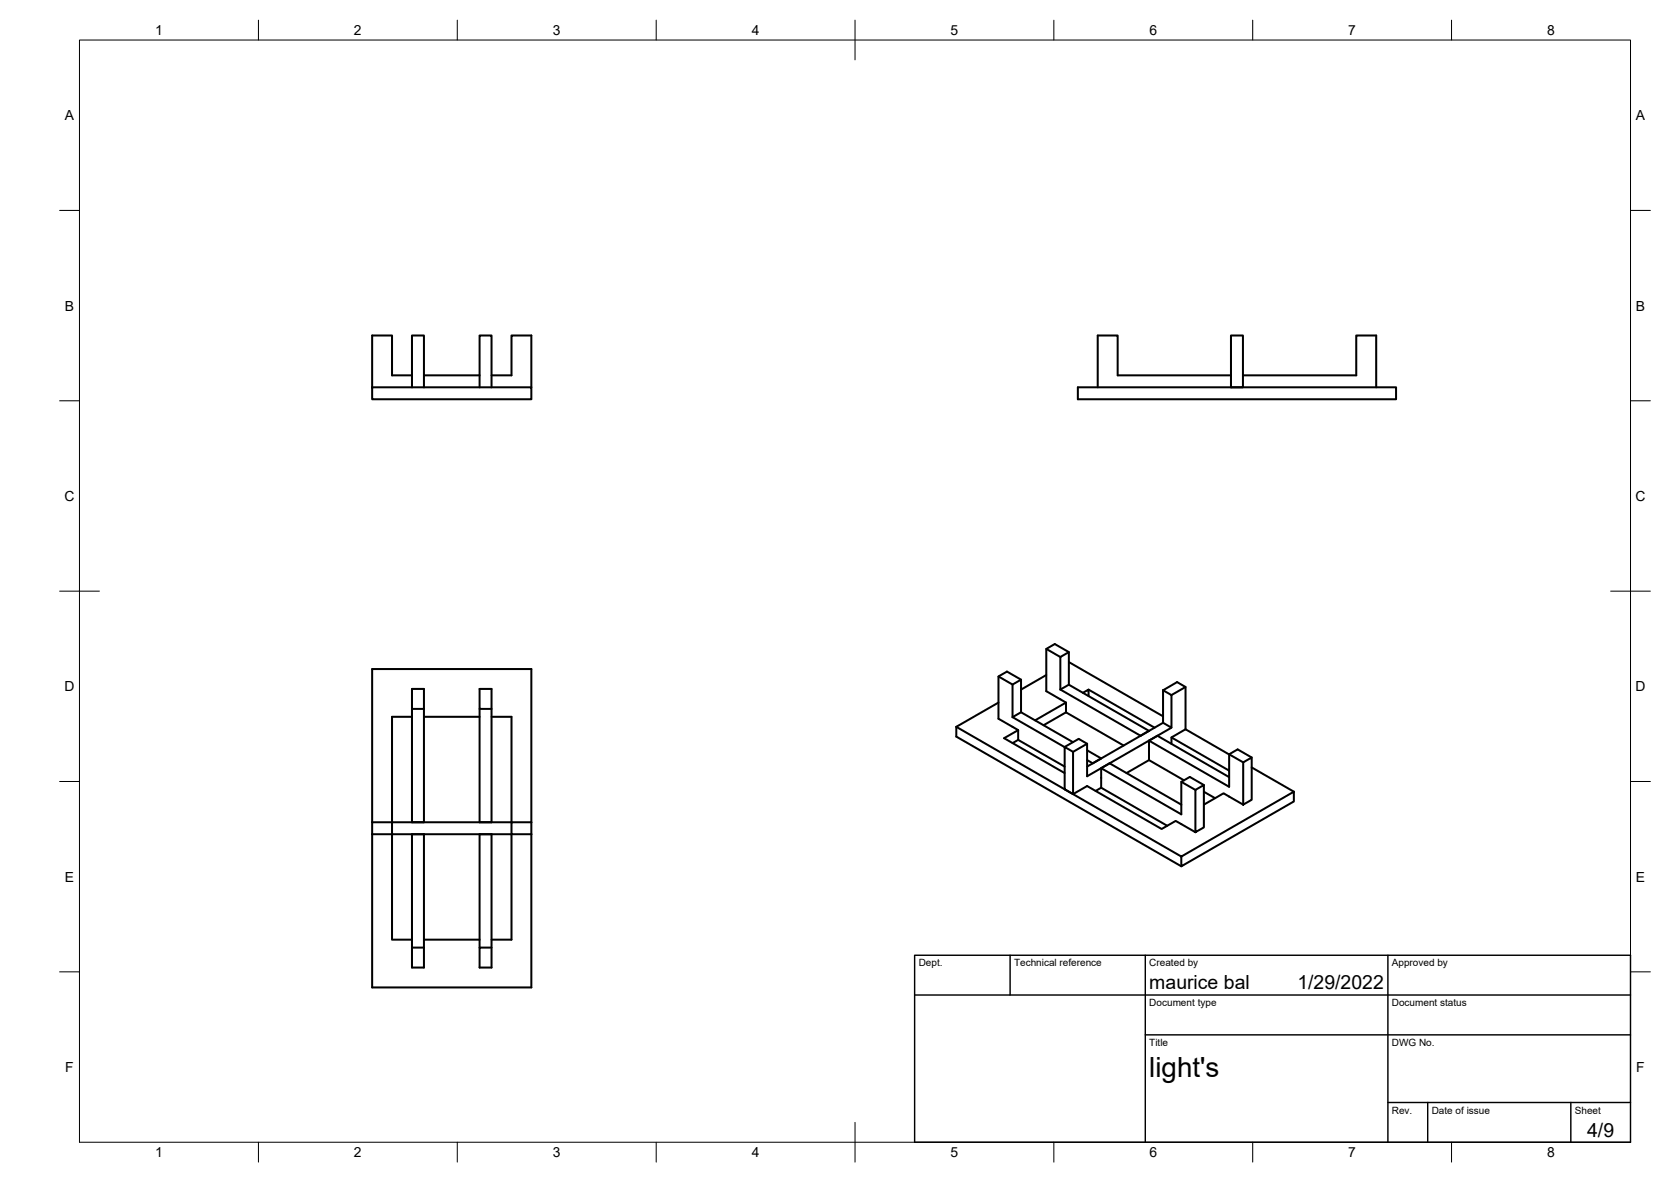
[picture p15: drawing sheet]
<svg xmlns="http://www.w3.org/2000/svg" width="420mm" height="297mm" viewBox="0 0 420 297" stroke-linecap="round" stroke-linejoin="round" font-family="sans-serif">
<defs><g id="words">
<text font-size="7" x="289" y="270.6">light's</text>
<g font-size="4.9">
<text x="289" y="248.5">maurice bal</text>
<text x="326.2" y="248.5">1/29/2022</text>
<text x="399.1" y="285.7">4/9</text>
</g>
<g font-size="3.5">
<text x="39" y="8.8">1</text>
<text x="89" y="8.8">2</text>
<text x="139" y="8.8">3</text>
<text x="189" y="8.8">4</text>
<text x="239" y="8.8">5</text>
<text x="289" y="8.8">6</text>
<text x="339" y="8.8">7</text>
<text x="389" y="8.8">8</text>
<text x="16.3" y="30.2">A</text>
<text x="411.3" y="30.2">A</text>
<text x="16.3" y="78">B</text>
<text x="411.3" y="78">B</text>
<text x="16.2" y="125.9">C</text>
<text x="411.2" y="125.9">C</text>
<text x="16.2" y="173.7">D</text>
<text x="411.2" y="173.7">D</text>
<text x="16.3" y="221.6">E</text>
<text x="411.3" y="221.6">E</text>
<text x="16.4" y="269.4">F</text>
<text x="411.4" y="269.4">F</text>
<text x="39" y="290.8">1</text>
<text x="89" y="290.8">2</text>
<text x="139" y="290.8">3</text>
<text x="189" y="290.8">4</text>
<text x="239" y="290.8">5</text>
<text x="289" y="290.8">6</text>
<text x="339" y="290.8">7</text>
<text x="389" y="290.8">8</text>
</g>
<g font-size="2.5">
<text x="231" y="242.9">Dept.</text>
<text x="255" y="242.9">Technical reference</text>
<text x="289" y="242.9">Created by</text>
<text x="350" y="242.9">Approved by</text>
<text x="289" y="252.8">Document type</text>
<text x="350" y="252.8">Document status</text>
<text x="289" y="262.9">Title</text>
<text x="350" y="262.9">DWG No.</text>
<text x="350" y="279.9">Rev.</text>
<text x="360" y="279.9">Date of issue</text>
<text x="396" y="279.9">Sheet</text>
</g>
</g></defs>
<!-- layer: Visible -->
<g fill="none" stroke="#000" stroke-width=".51">
<path d="M93.6 97.3h40v3h-40zM103.6 97.3v-13h3v13M103.6 94.3h-5v-10h-5v13M106.6 94.3h14M120.6 97.3v-13h3v13M123.6 94.3h5v-10h5v13M271 97.3h80v3h-80zM309.5 94.3h-28.5v-10h-5v13M309.5 84.3h3v13h-3zM312.5 94.3h28.5v-10h5v13M93.6 168.1h40v80h-40zM103.6 178.1v28.5"/>
<path d="M106.6 178.1h-3v-5h3v33.5M120.6 178.1v28.5M123.6 178.1h-3v-5h3v33.5M251.1 176.6l-10.6 6.1M251.1 170l3.5 2M256.7 170.8l-2.1 1.2v8.2M256.7 179l-2.1 1.2M263.1 169.6l-6.4 3.7M263.1 163.1l3.5 2M266.6 173.3l20.2 11.6 2.1-1.2-20.1-11.6v-8.2l-3.6-2.1-2.1 1.3v10.6l4.9 2.9v2.4M268 176.6l-7.7 4.4M268 179l-5.6 3.3"/>
<path d="M268 179l14.5 8.4M268.8 163.9l-2.2 1.2v8.2M268.8 166.4l23.6 13.6M268.8 172.1l-2.2 1.2M272.3 174.1l1.4-.8v1.6M273.7 173.3l16.6 9.6M292.4 173.5v8.1l2.2 1.3v-8.2l-2.2-1.2 3.6-2.1 2.1 1.2v10.7M298.1 172.6l-3.5 2.1M103.6 180.1h-5v26.5h30v-26.5h-5M106.6 180.1h14M240.5 182.7v2.4l56.5 32.6M240.5 182.7l56.5 32.6"/>
<path d="M254.6 180.2l13.1 7.6M256 183.5l-3.5 2 15.2 8.8M256 185.9l11.7 6.7M267.7 187.7l2.1 1.2v10.7l-2.1-1.3zM269.8 186.5l-13.1-7.5v-8.2l-3.5-2-2.1 1.2v10.6l4.9 2.9v2.4l-1.4 .8M269.8 199.6l3.5-2.1 18.8 10.8 3.5-2 5 2.8M273.3 188.6l3.6 2-2.1 1.2-1.5-.8M273.3 186.9l-3.5 2M275.5 198.8l1.4-.8v-5l2.1-1.2 18 10.4M276.9 193l20.1 11.6v-8.1l2.2-1.3 3.5 2.1M276.9 198l16.6 9.5M283.3 194.3l5.6-3.3v-4.9l2.1-1.2 18.1 10.4"/>
<path d="M288.9 186.1l20.2 11.6v-8.1l2.1-1.3 3.5 2.1M288.9 191l8.8 5.1M292.4 181.6l-19.1 11M294.6 182.9l-21.3 12.2v-8.2l-2.1-1.2-3.5 2M294.6 185.3l14.5 8.4M297 196.5l3.6 2M298.1 183.3l-3.5 2v1.6M298.1 183.3l11 6.3M300.6 198.5l2.1-1.2v10.6l-2.1 1.2zM302.7 199l2.8 1.6M309.1 189.6l3.5 2M312.6 191.6l2.1-1.2v10.6l-2.1 1.2z"/>
<path d="M314.7 192.9l10.6 6.1M93.6 206.6h5v3h-5M103.6 209.6v28.5M106.6 209.6v33.5h-3v-5h3M120.6 209.6v28.5M123.6 209.6v33.5h-3v-5h3M133.6 206.6h-5v3h5M297 215.3l28.3-16.3v2.4l-28.3 16.3zM302.7 202.2l5-2.8 4.9 2.8M103.6 236.1h-5v-26.5h30v26.5h-5M106.6 236.1h14"/>
</g>
<!-- layer: Border -->
<g fill="none" stroke="#000" stroke-width=".25">
<path d="M20 10.1h390v276.9h-390zM65 5.1v5M115 5.1v5M165 5.1v5M215 5.1v10M265 5.1v5M315 5.1v5M365 5.1v5M15 52.9h5M410 52.9h5M15 100.7h5M410 100.7h5"/>
<path d="M15 148.6h10M405 148.6h10M15 196.4h5M410 196.4h5M15 244.2h5M410 244.2h5M65 287v5M115 287v5M165 287v5M215 282.1v9.9M265 287v5M315 287v5"/>
<path d="M365 287v5"/>
</g>
<!-- layer: TitleBlock -->
<path d="M230 240.1h180v46.9h-180zM230 250h180M254 240.1v9.9M288 240.1v46.9M349 240.1v46.9M288 260.1h122M349 277.1h61M359 277.1v9.9M395 277.1v9.9" fill="none" stroke="#000" stroke-width=".36"/>
<use href="#words"/>
</svg>
